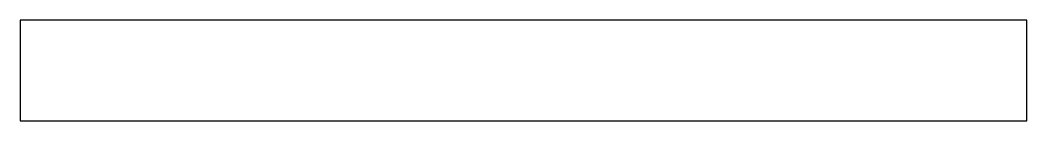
# Model space of a CAD drawing. Header units: millimetres. Extents: x 0 to 100, y -10 to 0.
import ezdxf

# ---------------------------------------------------------------- set-up
doc = ezdxf.new("R2010")
doc.units = ezdxf.units.MM
doc.layers.get('0').update_dxf_attribs({"linetype": 'CONTINUOUS'})

msp = doc.modelspace()

# ---------------------------------------------------------------- linework, layer by layer
msp.add_lwpolyline([(100, 0), (0, 0), (0, -10), (100, -10)], close=True)

doc.saveas('drawing.dxf')
